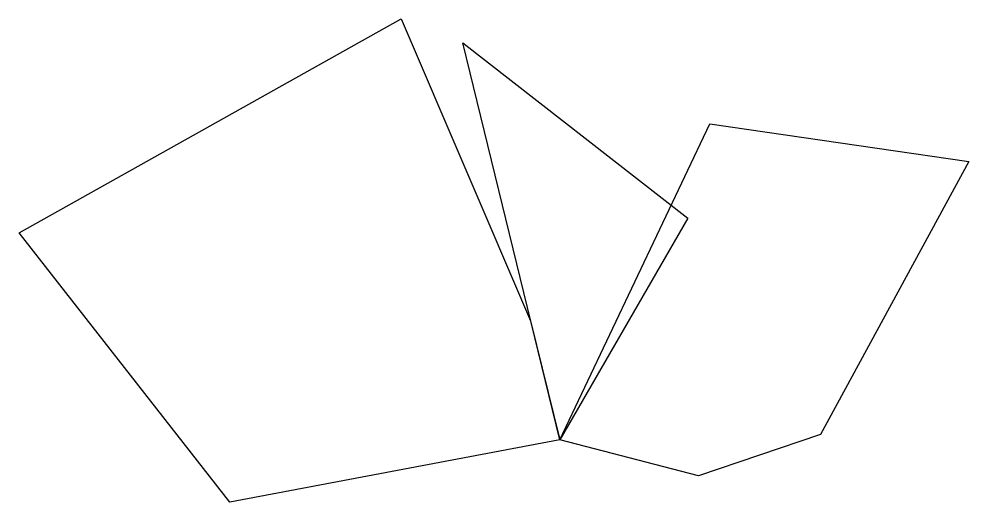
# Model space of a CAD drawing. Extents: x -2.61 to 1.98, y -0.3 to 2.03.
import ezdxf

# ---------------------------------------------------------------- set-up
doc = ezdxf.new("R2010")
doc.units = 0

msp = doc.modelspace()

# ---------------------------------------------------------------- linework, layer by layer
at = {"layer": 'OUTLINE_nt', "linetype": 'CONTINUOUS'}
msp.add_polyline3d([(0, 0, 0), (-0.4686, 1.9202, 0), (0.6193, 1.0711, 0), (0, 0, 0)], close=True, dxfattribs=at)
at = {"layer": 'OUTLINE_ot', "linetype": 'CONTINUOUS'}
msp.add_polyline3d([(0.6713, -0.1735, 0), (0, 0, 0), (0.7255, 1.5285, 0), (1.9776, 1.3463, 0), (1.2604, 0.0262, 0), (0.6713, -0.1735, 0)], close=True, dxfattribs=at)
at = {"layer": 'OUTLINE_q', "linetype": 'CONTINUOUS'}
msp.add_polyline3d([(-1.5945, -0.3008, 0), (-2.6127, 1.0002, 0), (-0.7662, 2.0349, 0), (-0.1414, 0.5752, 0), (0, 0, 0), (-1.5945, -0.3008, 0)], close=True, dxfattribs=at)

doc.saveas('drawing.dxf')
